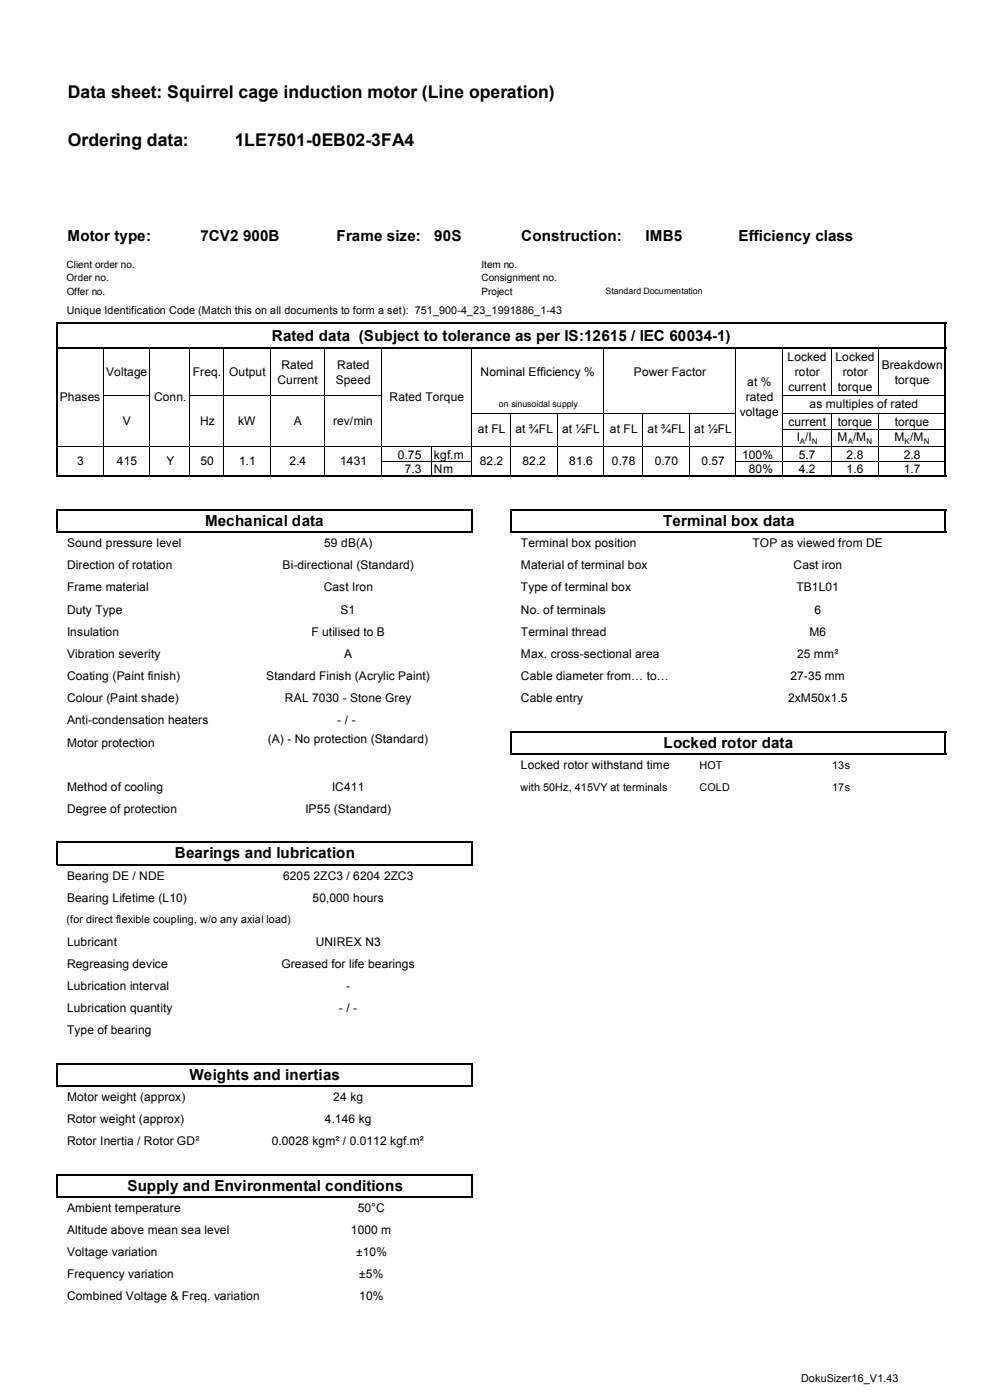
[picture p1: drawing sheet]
<svg xmlns="http://www.w3.org/2000/svg" width="210mm" height="297mm" viewBox="0 0 210 297" stroke-linecap="round" stroke-linejoin="round" font-family="sans-serif">
<defs><g id="words">
<g font-size="3.7">
<text x="14.4" y="20.8">Data sheet: Squirrel cage induction motor (Line operation)</text>
<text x="14.4" y="30.9">Ordering data:</text>
<text x="49.8" y="30.9">1LE7501-0EB02-3FA4</text>
</g>
<g font-size="3.2">
<text x="14.3" y="51.1">Motor type:</text>
<text x="42.5" y="51.1">7CV2 900B</text>
<text x="71.4" y="51.1">Frame size:</text>
<text x="92.1" y="51.1">90S</text>
<text x="110.6" y="51.1">Construction:</text>
<text x="136.9" y="51.1">IMB5</text>
<text x="156.6" y="51.1">Efficiency class</text>
<text x="57.7" y="72.3">Rated data (Subject to tolerance as per IS:12615 / IEC 60034-1)</text>
<text x="43.5" y="111.7">Mechanical data</text>
<text x="140.6" y="111.7">Terminal box data</text>
<text x="140.7" y="158.7">Locked rotor data</text>
<text x="37.1" y="182.1">Bearings and lubrication</text>
<text x="40.2" y="229.1">Weights and inertias</text>
<text x="27" y="252.6">Supply and Environmental conditions</text>
</g>
<g font-size="2.5">
<text x="167" y="76.6">Locked</text>
<text x="177.2" y="76.6">Locked</text>
<text x="22.5" y="79.8">Voltage</text>
<text x="40.9" y="79.8">Freq. Output</text>
<text x="58.8" y="81.4">Current</text>
<text x="59.7" y="78.2">Rated</text>
<text x="71.2" y="81.4">Speed</text>
<text x="71.5" y="78.2">Rated</text>
<text x="101.9" y="79.7">Nominal Efficiency %</text>
<text x="134.5" y="79.7">Power Factor</text>
<text x="158.5" y="81.9">at %</text>
<text x="167.2" y="83">current</text>
<text x="168.6" y="79.8">rotor</text>
<text x="177.7" y="83">torque</text>
<text x="178.7" y="79.8">rotor</text>
<text x="187" y="78.2">Breakdown</text>
<text x="189.8" y="81.4">torque</text>
<text x="12.7" y="85.1">Phases</text>
<text x="32.7" y="85.1">Conn.</text>
<text x="82.6" y="85.1">Rated Torque</text>
<text x="156.9" y="88.2">voltage</text>
<text x="158.2" y="85.1">rated</text>
<text x="171.7" y="86.6">as multiples of rated</text>
<text x="26.1" y="90.1">V</text>
<text x="42.4" y="90.1">Hz</text>
<text x="50.5" y="90.1">kW</text>
<text x="62.3" y="90.1">A</text>
<text x="70.7" y="90.1">rev/min</text>
<text x="101.3" y="91.9">at FL</text>
<text x="109.3" y="91.9">at ¾FL</text>
<text x="119.2" y="91.9">at ½FL</text>
<text x="129.4" y="91.9">at FL</text>
<text x="137.3" y="91.9">at ¾FL</text>
<text x="147.2" y="91.9">at ½FL</text>
<text x="167.2" y="90.3">current</text>
<text x="169" y="93.6">I /I</text>
<text x="177.6" y="93.6">M /M</text>
<text x="177.7" y="90.3">torque</text>
<text x="189.7" y="93.6">M /M</text>
<text x="189.8" y="90.3">torque</text>
<text x="16.3" y="98.6">3</text>
<text x="24.8" y="98.6">415</text>
<text x="35.3" y="98.6">Y</text>
<text x="42.5" y="98.6">50</text>
<text x="50.7" y="98.6">1.1</text>
<text x="61.4" y="98.6">2.4</text>
<text x="72.1" y="98.6">1431</text>
<text x="84.4" y="97.3">0.75</text>
<text x="85.9" y="100.4">7.3</text>
<text x="92" y="100.4">Nm</text>
<text x="92" y="97.3">kgf.m</text>
<text x="101.8" y="98.6">82.2</text>
<text x="110.8" y="98.6">82.2</text>
<text x="120.7" y="98.6">81.6</text>
<text x="129.8" y="98.6">0.78</text>
<text x="138.9" y="98.6">0.70</text>
<text x="148.8" y="98.6">0.57</text>
<text x="157.4" y="97.3">100%</text>
<text x="158.8" y="100.4">80%</text>
<text x="169.4" y="97.3">5.7</text>
<text x="169.4" y="100.4">4.2</text>
<text x="179.6" y="97.3">2.8</text>
<text x="179.6" y="100.4">1.6</text>
<text x="191.7" y="97.3">2.8</text>
<text x="191.7" y="100.4">1.7</text>
<text x="14.2" y="116.1">Sound pressure level</text>
<text x="68.7" y="116.1">59 dB(A)</text>
<text x="110.5" y="116.1">Terminal box position</text>
<text x="159.6" y="116.1">TOP as viewed from DE</text>
<text x="14.2" y="120.8">Direction of rotation</text>
<text x="14.2" y="125.5">Frame material</text>
<text x="59.9" y="120.8">Bi-directional (Standard)</text>
<text x="68.7" y="125.5">Cast Iron</text>
<text x="110.5" y="125.5">Type of terminal box</text>
<text x="110.5" y="120.8">Material of terminal box</text>
<text x="168.3" y="120.8">Cast iron</text>
<text x="168.9" y="125.5">TB1L01</text>
<text x="14.2" y="130.2">Duty Type</text>
<text x="72.2" y="130.2">S1</text>
<text x="110.5" y="130.2">No. of terminals</text>
<text x="172.7" y="130.2">6</text>
<text x="14.2" y="134.9">Insulation</text>
<text x="66" y="134.9">F utilised to B</text>
<text x="110.5" y="134.9">Terminal thread</text>
<text x="171.7" y="134.9">M6</text>
<text x="14.2" y="139.6">Vibration severity</text>
<text x="73" y="139.6">A</text>
<text x="110.5" y="139.6">Max. cross-sectional area</text>
<text x="169.1" y="139.6">25 mm²</text>
<text x="14.2" y="144.3">Coating (Paint finish)</text>
<text x="14.2" y="149">Colour (Paint shade)</text>
<text x="56.5" y="144.3">Standard Finish (Acrylic Paint)</text>
<text x="60.4" y="149">RAL 7030 - Stone Grey</text>
<text x="110.5" y="149">Cable entry</text>
<text x="110.5" y="144.3">Cable diameter from… to…</text>
<text x="167.1" y="149">2xM50x1.5</text>
<text x="167.6" y="144.3">27-35 mm</text>
<text x="14.2" y="153.7">Anti-condensation heaters</text>
<text x="71.5" y="153.7">- / -</text>
<text x="14.2" y="158.4">Motor protection</text>
<text x="56.8" y="157.7">(A) - No protection (Standard)</text>
<text x="14.2" y="167.8">Method of cooling</text>
<text x="70.4" y="167.8">IC411</text>
<text x="110.5" y="163.1">Locked rotor withstand time</text>
<text x="14.2" y="172.5">Degree of protection</text>
<text x="64.8" y="172.5">IP55 (Standard)</text>
<text x="14.2" y="186.6">Bearing DE / NDE</text>
<text x="14.2" y="191.3">Bearing Lifetime (L10)</text>
<text x="60" y="186.6">6205 2ZC3 / 6204 2ZC3</text>
<text x="66.3" y="191.3">50,000 hours</text>
<text x="14.2" y="200.7">Lubricant</text>
<text x="67" y="200.7">UNIREX N3</text>
<text x="14.2" y="205.4">Regreasing device</text>
<text x="59.7" y="205.4">Greased for life bearings</text>
<text x="14.2" y="214.8">Lubrication quantity</text>
<text x="14.2" y="210.1">Lubrication interval</text>
<text x="71.9" y="214.8">- / -</text>
<text x="73.4" y="210.1">-</text>
<text x="14.2" y="219.5">Type of bearing</text>
<text x="14.2" y="233.6">Motor weight (approx)</text>
<text x="70.7" y="233.6">24 kg</text>
<text x="14.2" y="238.3">Rotor weight (approx)</text>
<text x="68.9" y="238.3">4.146 kg</text>
<text x="14.2" y="243">Rotor Inertia / Rotor GD²</text>
<text x="57.7" y="243">0.0028 kgm² / 0.0112 kgf.m²</text>
<text x="14.2" y="257">Ambient temperature</text>
<text x="75.9" y="257">50°C</text>
<text x="14.2" y="261.8">Altitude above mean sea level</text>
<text x="74.4" y="261.8">1000 m</text>
<text x="14.2" y="266.4">Voltage variation</text>
<text x="75.5" y="266.4">±10%</text>
<text x="14.2" y="275.8">Combined Voltage &amp; Freq. variation</text>
<text x="14.2" y="271.2">Frequency variation</text>
<text x="76.2" y="271.2">±5%</text>
<text x="76.2" y="275.8">10%</text>
</g>
<g font-size="2.3">
<text x="14.1" y="66.6">Unique Identification Code (Match this on all documents to form a set): 751_900-4_23_1991886_1-43</text>
<text x="110.4" y="167.7">with 50Hz, 415VY at terminals</text>
<text x="148.3" y="163.2">HOT</text>
<text x="148.3" y="167.8">COLD</text>
<text x="176.5" y="167.7">17s</text>
<text x="176.5" y="163.1">13s</text>
<text x="14.1" y="195.9">(for direct flexible coupling, w/o any axial load)</text>
<text x="169.9" y="293.1">DokuSizer16_V1.43</text>
</g>
<g font-size="2.1">
<text x="14.1" y="56.9">Client order no.</text>
<text x="14.1" y="59.7">Order no.</text>
<text x="102.1" y="59.7">Consignment no.</text>
<text x="102.1" y="56.9">Item no.</text>
<text x="14.1" y="62.5">Offer no.</text>
<text x="102.1" y="62.5">Project</text>
</g>
<g font-size="1.9">
<text x="128.4" y="62.3">Standard Documentation</text>
<text x="105.8" y="86.3">on sinusoidal supply</text>
</g>
<g font-size="1.7">
<text x="169.7" y="94.1">A</text>
<text x="172.2" y="94.1">N</text>
<text x="179.8" y="94.1">A</text>
<text x="183.8" y="94.1">N</text>
<text x="191.9" y="94.1">K</text>
<text x="195.9" y="94.1">N</text>
</g>
</g></defs>
<g fill="none" stroke="#000" stroke-width=".21">
<path d="M21.9 73.9v27M31.8 73.9v27M40.3 73.9v27M47.5 73.9v27M57.4 73.9v27M68.8 73.9v27M81 73.9v27M100 73.9v27M128.1 73.9v27M156.1 73.9v27M165.9 73.9v27M176.4 73.9v10.1"/>
<path d="M186.2 73.9v10.1M12.1 94.7h188.4M21.9 83.9h9.9M40.2 83.9h40.8M80.9 98h19.2M91.6 94.7v6.2M100 87.6h56.1M108.3 87.6v13.3M118.2 87.6v13.3M136.4 87.6v13.3M146.2 87.6v13.3M156 98h44.5"/>
<path d="M165.9 83.9h34.6M165.9 87.6h34.6M165.9 91.1h34.6M176.4 87.6v13.3M186.2 87.6v13.3"/>
</g>
<g fill="none" stroke="#000" stroke-width=".25">
<path d="M12.1 68.4v32.8M200.5 68.7v32.5M12.1 108.1v5M12.1 108.2h88.1M100 108.3v4.8M108.3 108.1v5M108.4 108.2h92.3M200.5 108.3v4.8M108.3 155.1v5M108.4 155.2h92.3M200.5 155.3v4.8M12.1 178.6v5"/>
<path d="M100 178.8v4.8M12.1 183.4h88.1M12.1 225.6v4.9M12.1 230.4h88.1M100 225.8v4.7M12.1 249.1v5M12.1 249.2h88.1M100 249.3v4.8"/>
</g>
<path d="M12.1 68.6h188.6M12.1 73.8h188.6M12.1 112.9h88.1M12.1 101h188.6M108.4 112.9h92.3M108.4 159.9h92.3M12.1 178.7h88.1M12.1 225.7h88.1M12.1 253.9h88.1" fill="none" stroke="#000" stroke-width=".34"/>
<use href="#words"/>
</svg>
